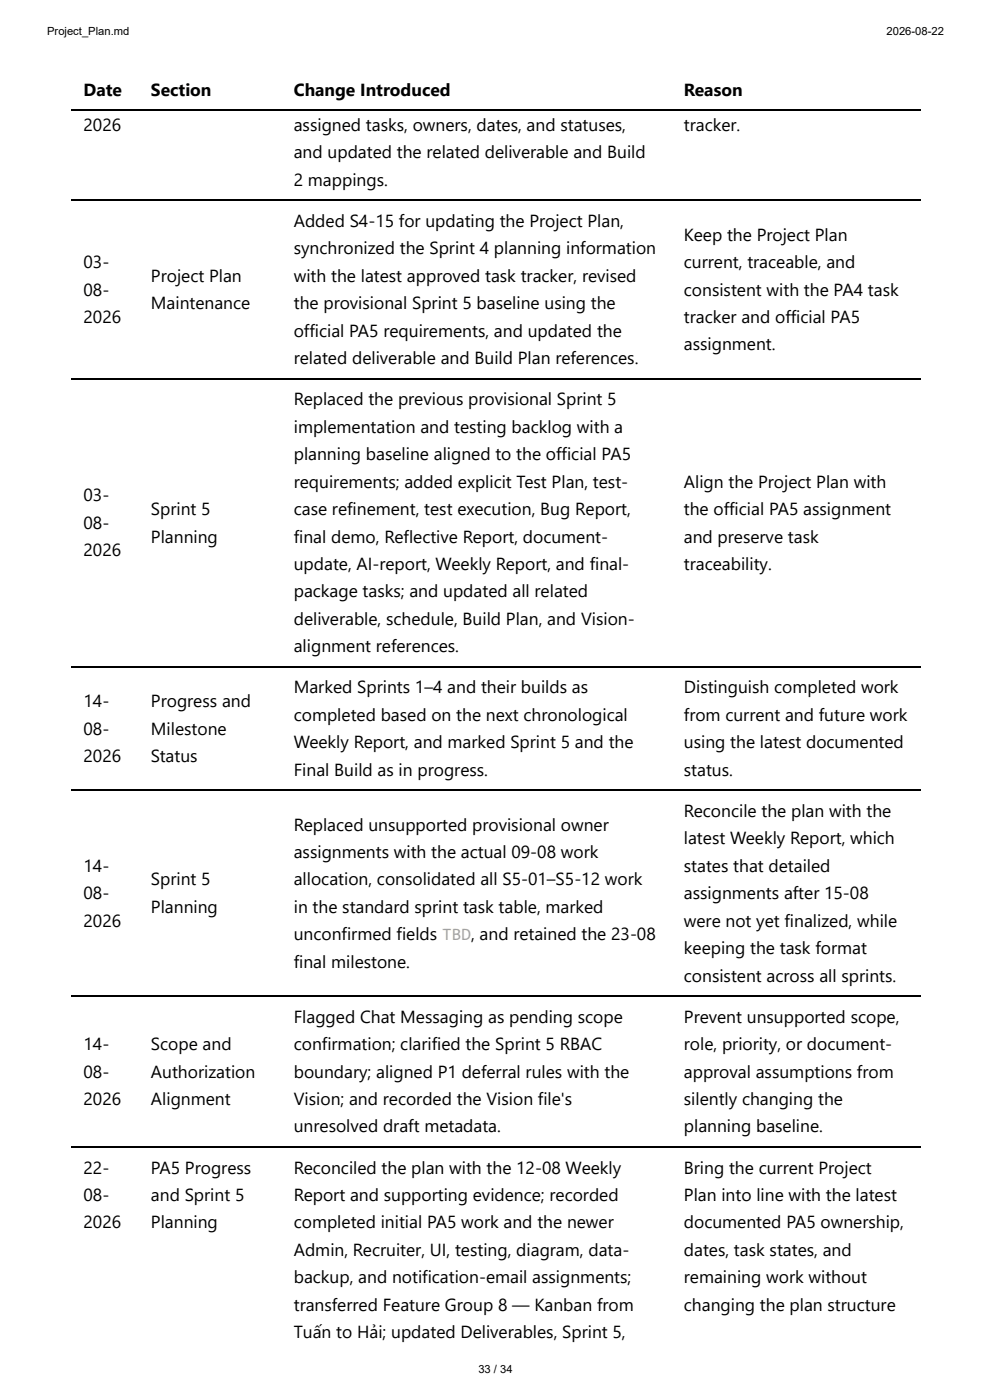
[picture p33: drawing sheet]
<svg xmlns="http://www.w3.org/2000/svg" width="210mm" height="297mm" viewBox="0 0 210 297" stroke-linecap="round" stroke-linejoin="round" font-family="sans-serif">
<defs><g id="words">
<g font-size="3.7">
<text x="17.7" y="20.4">Date</text>
<text x="32" y="20.4">Section</text>
<text x="62.3" y="20.4">Change Introduced</text>
<text x="145.1" y="20.4">Reason</text>
<text x="17.7" y="27.8">2026</text>
<text x="62.3" y="27.8">assigned tasks, owners, dates, and statuses,</text>
<text x="145.1" y="27.8">tracker.</text>
<text x="62.3" y="33.6">and updated the related deliverable and Build</text>
<text x="62.3" y="39.4">2 mappings.</text>
<text x="62.3" y="48.2">Added S4-15 for updating the Project Plan,</text>
<text x="62.3" y="54">synchronized the Sprint 4 planning information</text>
<text x="145.1" y="51.1">Keep the Project Plan</text>
<text x="17.7" y="56.9">03-</text>
<text x="32" y="59.8">Project Plan</text>
<text x="62.3" y="59.8">with the latest approved task tracker, revised</text>
<text x="145.1" y="56.9">current, traceable, and</text>
<text x="17.7" y="62.7">08-</text>
<text x="32" y="65.6">Maintenance</text>
<text x="62.3" y="65.6">the provisional Sprint 5 baseline using the</text>
<text x="145.1" y="62.7">consistent with the PA4 task</text>
<text x="17.7" y="68.5">2026</text>
<text x="62.3" y="71.4">official PA5 requirements, and updated the</text>
<text x="145.1" y="68.5">tracker and official PA5</text>
<text x="62.3" y="77.3">related deliverable and Build Plan references.</text>
<text x="145.1" y="74.3">assignment.</text>
<text x="62.3" y="86">Replaced the previous provisional Sprint 5</text>
<text x="62.3" y="91.8">implementation and testing backlog with a</text>
<text x="62.3" y="97.6">planning baseline aligned to the official PA5</text>
<text x="17.7" y="106.4">03-</text>
<text x="62.3" y="103.5">requirements; added explicit Test Plan, test-</text>
<text x="145.1" y="103.5">Align the Project Plan with</text>
<text x="17.7" y="112.2">08-</text>
<text x="32" y="109.3">Sprint 5</text>
<text x="62.3" y="109.3">case refinement, test execution, Bug Report,</text>
<text x="145.1" y="109.3">the official PA5 assignment</text>
<text x="17.7" y="118">2026</text>
<text x="32" y="115.1">Planning</text>
<text x="62.3" y="115.1">final demo, Reflective Report, document-</text>
<text x="145.1" y="115.1">and preserve task</text>
<text x="62.3" y="120.9">update, AI-report, Weekly Report, and final-</text>
<text x="145.1" y="120.9">traceability.</text>
<text x="62.3" y="126.7">package tasks; and updated all related</text>
<text x="62.3" y="132.6">deliverable, schedule, Build Plan, and Vision-</text>
<text x="62.3" y="138.4">alignment references.</text>
<text x="62.3" y="147.1">Marked Sprints 1–4 and their builds as</text>
<text x="145.1" y="147.1">Distinguish completed work</text>
<text x="17.7" y="150">14-</text>
<text x="17.7" y="155.8">08-</text>
<text x="32" y="150">Progress and</text>
<text x="32" y="155.8">Milestone</text>
<text x="62.3" y="152.9">completed based on the next chronological</text>
<text x="145.1" y="152.9">from current and future work</text>
<text x="17.7" y="161.7">2026</text>
<text x="32" y="161.7">Status</text>
<text x="62.3" y="158.8">Weekly Report, and marked Sprint 5 and the</text>
<text x="145.1" y="158.8">using the latest documented</text>
<text x="62.3" y="164.6">Final Build as in progress.</text>
<text x="145.1" y="164.6">status.</text>
<text x="145.1" y="173.3">Reconcile the plan with the</text>
<text x="62.3" y="176.2">Replaced unsupported provisional owner</text>
<text x="145.1" y="179.1">latest Weekly Report, which</text>
<text x="17.7" y="184.9">14-</text>
<text x="62.3" y="182">assignments with the actual 09-08 work</text>
<text x="145.1" y="184.9">states that detailed</text>
<text x="17.7" y="190.8">08-</text>
<text x="32" y="187.9">Sprint 5</text>
<text x="62.3" y="187.9">allocation, consolidated all S5-01–S5-12 work</text>
<text x="145.1" y="190.8">assignments after 15-08</text>
<text x="17.7" y="196.6">2026</text>
<text x="32" y="193.7">Planning</text>
<text x="62.3" y="193.7">in the standard sprint task table, marked</text>
<text x="145.1" y="196.6">were not yet finalized, while</text>
<text x="62.3" y="199.5">unconfirmed fields TBD, and retained the 23-08</text>
<text x="145.1" y="202.4">keeping the task format</text>
<text x="62.3" y="205.3">final milestone.</text>
<text x="145.1" y="208.2">consistent across all sprints.</text>
<text x="62.3" y="217">Flagged Chat Messaging as pending scope</text>
<text x="145.1" y="217">Prevent unsupported scope,</text>
<text x="17.7" y="222.8">14-</text>
<text x="32" y="222.8">Scope and</text>
<text x="62.3" y="222.8">confirmation; clarified the Sprint 5 RBAC</text>
<text x="145.1" y="222.8">role, priority, or document-</text>
<text x="17.7" y="228.6">08-</text>
<text x="32" y="228.6">Authorization</text>
<text x="62.3" y="228.6">boundary; aligned P1 deferral rules with the</text>
<text x="145.1" y="228.6">approval assumptions from</text>
<text x="17.7" y="234.4">2026</text>
<text x="32" y="234.4">Alignment</text>
<text x="62.3" y="234.4">Vision; and recorded the Vision file's</text>
<text x="145.1" y="234.4">silently changing the</text>
<text x="62.3" y="240.2">unresolved draft metadata.</text>
<text x="145.1" y="240.2">planning baseline.</text>
<text x="17.7" y="249">22-</text>
<text x="32" y="249">PA5 Progress</text>
<text x="62.3" y="249">Reconciled the plan with the 12-08 Weekly</text>
<text x="145.1" y="249">Bring the current Project</text>
<text x="17.7" y="254.8">08-</text>
<text x="32" y="254.8">and Sprint 5</text>
<text x="62.3" y="254.8">Report and supporting evidence; recorded</text>
<text x="145.1" y="254.8">Plan into line with the latest</text>
<text x="17.7" y="260.6">2026</text>
<text x="32" y="260.6">Planning</text>
<text x="62.3" y="260.6">completed initial PA5 work and the newer</text>
<text x="145.1" y="260.6">documented PA5 ownership,</text>
<text x="62.3" y="266.4">Admin, Recruiter, UI, testing, diagram, data-</text>
<text x="145.1" y="266.4">dates, task states, and</text>
<text x="62.3" y="272.3">backup, and notification-email assignments;</text>
<text x="145.1" y="272.3">remaining work without</text>
<text x="62.3" y="278.1">transferred Feature Group 8 — Kanban from</text>
<text x="145.1" y="278.1">changing the plan structure</text>
<text x="62.3" y="283.9">Tuấn to Hải; updated Deliverables, Sprint 5,</text>
</g>
<g font-size="2.4">
<text x="10" y="7.4">Project_Plan.md</text>
<text x="188.1" y="7.4">2026-08-22</text>
<text x="101.5" y="291.3">33 / 34</text>
</g>
</g></defs>
<path d="M15.1 23.4h180.2M15.1 42.5h180.2M15.1 80.3h180.2M15.1 141.4h180.2M15.1 167.6h180.2M15.1 211.3h180.2M15.1 243.3h180.2" fill="none" stroke="#000" stroke-width=".26"/>
<use href="#words"/>
</svg>
